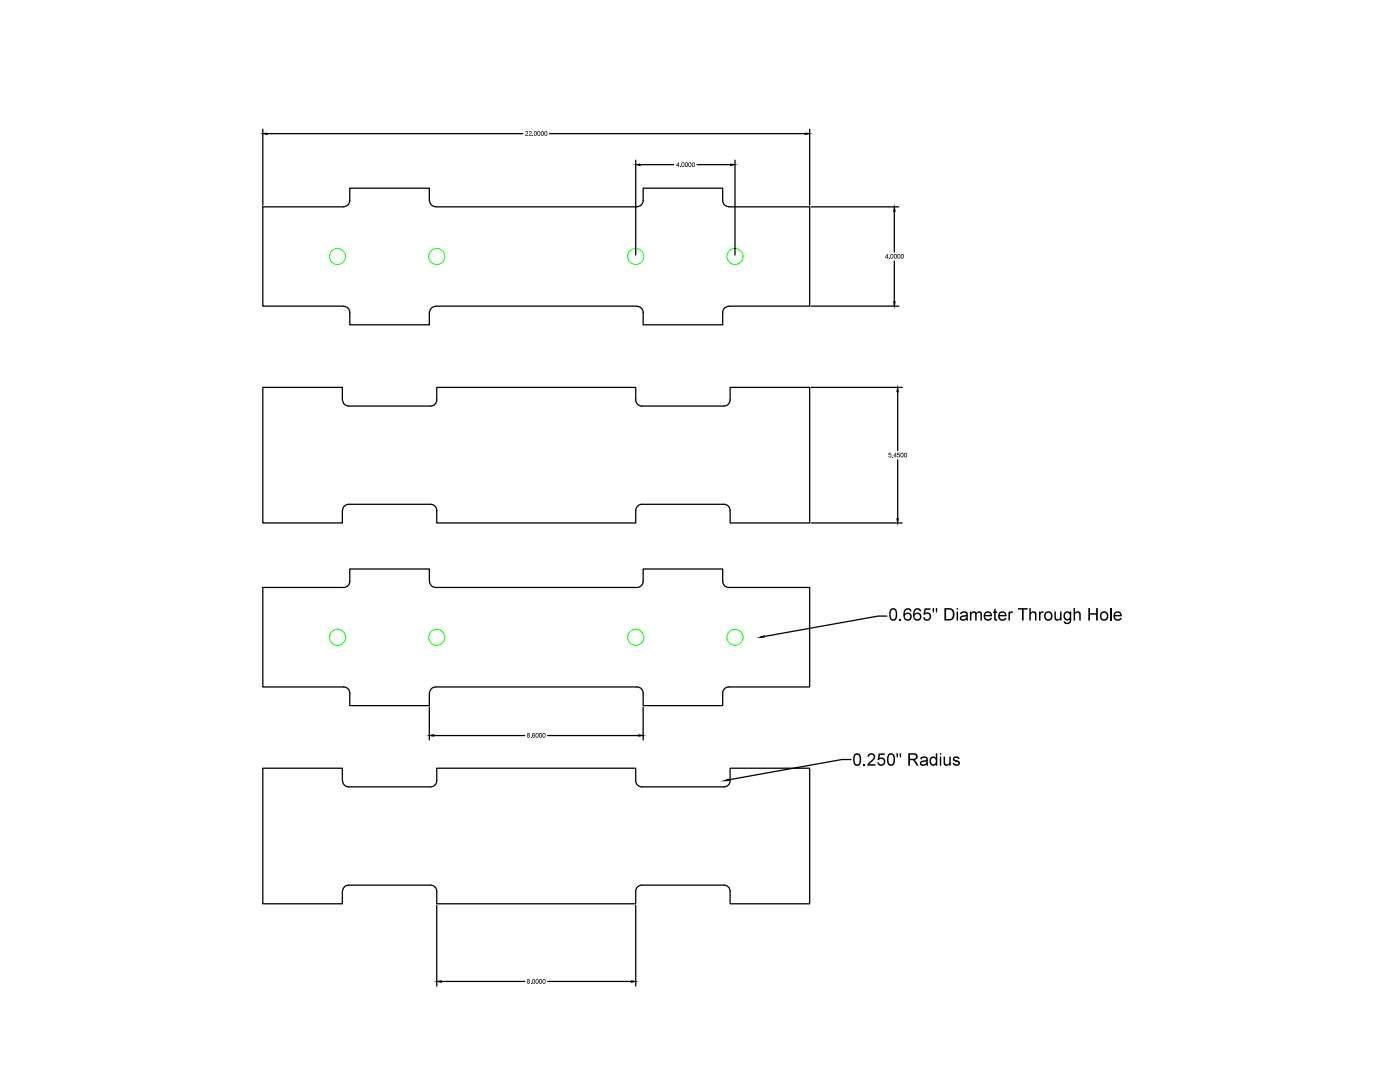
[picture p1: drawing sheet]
<svg xmlns="http://www.w3.org/2000/svg" width="279mm" height="216mm" viewBox="0 0 279 216" stroke-linecap="round" stroke-linejoin="round" font-family="sans-serif">
<g fill="none" stroke="#0f0" stroke-width=".2">
<circle cx="67.4" cy="51.2" r="1.61"/>
<circle cx="87.2" cy="51.2" r="1.61"/>
<circle cx="126.9" cy="51.2" r="1.61"/>
<circle cx="146.7" cy="51.2" r="1.61"/>
<circle cx="67.4" cy="127.2" r="1.61"/>
<circle cx="87.2" cy="127.2" r="1.61"/>
<circle cx="126.9" cy="127.2" r="1.61"/>
<circle cx="146.7" cy="127.2" r="1.61"/>
</g>
<g fill="none" stroke="#000" stroke-width=".25">
<path d="M52.5 25.8v15.1M53.3 26.7h51.1M109.7 26.7h51M126.9 32v18.9M127.8 32.9h6.7M139.1 32.9h6.7M146.7 32v18.9M161.6 25.8v15.1M68.6 41.3h-16.1v19.8h16.1M85.7 40v-2.5h-15.9v2.5a1.23 1.23 0 0 1-1.2 1.2M85.7 40a1.23 1.23 0 0 0 1.3 1.2M87 41.3h40.1"/>
<path d="M127.1 41.2a1.23 1.23 0 0 0 1.3-1.2v-2.5h15.8v2.5a1.23 1.23 0 0 0 1.3 1.2M145.5 41.3h16.1v19.8h-16.1M161.9 41.3h17.5M178.5 42.2v8.1M178.5 52.1v8.1M68.3 79.8v-2.5h-15.8v27.1h15.8v-2.5M68.4 79.8a1.23 1.23 0 0 0 1.2 1.2h16.3a1.23 1.23 0 0 0 1.3-1.2v-2.5h39.7v2.5a1.23 1.23 0 0 0 1.2 1.2h16.4a1.23 1.23 0 0 0 1.2-1.2v-2.5h15.9v27.1h-15.9v-2.5a1.23 1.23 0 0 0-1.2-1.3h-16.4a1.23 1.23 0 0 0-1.2 1.3v2.5h-39.7v-2.5a1.23 1.23 0 0 0-1.3-1.3h-16.3a1.23 1.23 0 0 0-1.2 1.3M68.6 61.1a1.23 1.23 0 0 1 1.2 1.3v2.4h15.9v-2.4M87 61.1a1.23 1.23 0 0 0-1.3 1.3M87 61.1h40.1M127.1 61.1a1.23 1.23 0 0 1 1.3 1.3v2.4h15.8v-2.4a1.23 1.23 0 0 1 1.3-1.3M161.9 61.1h17.5"/>
<path d="M161.9 77.3h18.1M179.2 78.2v11.7M179.2 91.7v11.8M85.7 116v-2.5h-15.9v2.5a1.23 1.23 0 0 1-1.2 1.2h-16.1v19.9h16.1a1.23 1.23 0 0 1 1.2 1.2v2.5h15.9v-2.5M85.7 116a1.23 1.23 0 0 0 1.3 1.2h40.1a1.23 1.23 0 0 0 1.3-1.2v-2.5h15.8v2.5a1.23 1.23 0 0 0 1.3 1.2h16.1v19.9h-16.1a1.23 1.23 0 0 0-1.3 1.2v2.5h-15.8v-2.5a1.23 1.23 0 0 0-1.3-1.2h-40.1a1.23 1.23 0 0 0-1.3 1.2M161.9 104.4h18.1M177 122.9h-1.8l-22.7 4.1M68.3 155.8v-2.5h-15.8v27h15.8v-2.5M68.4 155.8a1.23 1.23 0 0 0 1.2 1.2h16.3a1.23 1.23 0 0 0 1.3-1.2v-2.5h39.7v2.5a1.23 1.23 0 0 0 1.2 1.2h16.4a1.23 1.23 0 0 0 1.2-1.2v-2.5h15.9v27h-15.9v-2.5a1.23 1.23 0 0 0-1.2-1.2h-16.4a1.23 1.23 0 0 0-1.2 1.2v2.5h-39.7v-2.5a1.23 1.23 0 0 0-1.3-1.2h-16.3a1.23 1.23 0 0 0-1.2 1.2M85.7 141.1v6.6M86.6 146.8h18.1M109.3 146.8h18.2"/>
<path d="M128.4 141.1v6.6M169.8 151.6h-1.8l-22.7 4M87.2 180.6v16.2M88.1 195.8h16.6M109.3 195.8h16.7M126.9 180.6v16.2"/>
</g>
<g fill="#000" stroke="#000" stroke-width=".2">
<path d="M52.5 26.7l.8-.2v.3zM126.9 32.9l.9-.2v.3zM145.8 32.7l.9 .2-.9 .1zM160.7 26.5l.9 .2-.9 .1zM178.5 41.3l.1 .9h-.2zM178.4 60.2h.2l-.1 .9zM179.2 77.3l.1 .9h-.3zM179 103.5h.3l-.1 .9zM151.6 127.2l.9-.3 .1 .2zM85.7 146.8l.9-.2v.3zM127.5 146.6l.9 .2-.9 .1zM144.5 155.8l.8-.3 .1 .2z"/>
<path d="M87.2 195.8l.9-.1v.3zM126 195.7l.9 .1-.9 .2z"/>
</g>
<g fill="#000">
<path d="M104.9 26.2a.34 .34 0 0 1 .5 .2 .34 .34 0 0 1-.3 .5l-.1 .1h.4v.1h-.6l.4-.5a.17 .17 0 0 0 0-.3 .17 .17 0 0 0-.3 .1h-.1zM105.6 26.2a.34 .34 0 0 1 .5 .2 .34 .34 0 0 1-.3 .5l-.1 .1h.4v.1h-.6l.4-.5a.17 .17 0 0 0 0-.3 .17 .17 0 0 0-.3 .1h-.1zM106.3 27l.1 .1zM135.7 33.2l.2 .1zM177.4 51.5l.2 .1zM177.4 90.3h.5v.2h-.4l-.1 .2a.31 .31 0 0 1 .5 .1 .31 .31 0 0 1-.2 .5 .31 .31 0 0 1-.4-.3h.1a.2 .2 0 0 0 .3 .1 .2 .2 0 0 0 .1-.3 .2 .2 0 0 0-.3 0h-.2zM178.1 91.1l.1 .2zM179.1 90.3h.5v.2h-.4l-.1 .2a.31 .31 0 0 1 .5 .1 .31 .31 0 0 1-.2 .5 .31 .31 0 0 1-.4-.3h.1a.2 .2 0 0 0 .3 .1 .2 .2 0 0 0 .1-.3 .2 .2 0 0 0-.3 0h-.2zM179.5 123.5h.3v.3h-.3zM184.5 121.4h1.2v.3h-.9l-.2 .7a.8 .8 0 0 1 1.2 .4 .8 .8 0 0 1-.6 1 .8 .8 0 0 1-1-.6h.3a.53 .53 0 0 0 .8 .2 .53 .53 0 0 0 .1-.8 .53 .53 0 0 0-.8 .1l-.3-.1zM193.6 122h.3v.3a.55 .55 0 0 1 .5-.3 .55 .55 0 0 1 .5 .3 .57 .57 0 0 1 .6-.3 .57 .57 0 0 1 .5 .6v1.2h-.3v-1.1a.37 .37 0 0 0-.3-.5 .37 .37 0 0 0-.5 .4v1.2h-.3v-1.1a.41 .41 0 0 0-.5-.4 .41 .41 0 0 0-.2 .6v.9h-.3zM198.4 121.6l.3-.2v.6h.3v.3h-.3v1l.1 .3h.2v.2a.44 .44 0 0 1-.5 0 .44 .44 0 0 1-.1-.5v-1h-.2v-.3h.2z"/>
<path d="M201.3 122h.2v.3l.2-.3h.3l.2 .1-.1 .2a.38 .38 0 0 0-.5 .1 .38 .38 0 0 0 0 .5v.9h-.3zM203.2 121.3h1.9v.3h-.8v2.2h-.3v-2.2h-.8zM205.4 121.3h.3v1a.62 .62 0 0 1 .8-.3 .62 .62 0 0 1 .4 .7v1.1h-.3v-1.1a.43 .43 0 0 0-.6-.4 .43 .43 0 0 0-.3 .6v.9h-.3zM207.4 122h.2v.3l.2-.3h.3l.2 .1-.1 .2a.38 .38 0 0 0-.5 .1 .38 .38 0 0 0 0 .5v.9h-.3zM210.4 122h.3v1a.45 .45 0 0 0 .5 .6 .45 .45 0 0 0 .4-.6v-1h.3v1.8h-.3v-.3a.6 .6 0 0 1-.8 .3 .6 .6 0 0 1-.4-.7zM214.3 121.3h.2v1a.62 .62 0 0 1 .8-.3 .62 .62 0 0 1 .4 .7v1.1h-.3v-1.1a.43 .43 0 0 0-.5-.4 .43 .43 0 0 0-.4 .6v.9h-.2zM217.2 121.3h.3v1.1h1.3v-1.1h.3v2.5h-.3v-1.2h-1.3v1.2h-.3zM105.9 147.1l.2 .1zM172.3 152.5h.3v.3h-.3zM173.4 150.5a.82 .82 0 0 1 1.2 .2 .82 .82 0 0 1-.4 1.2l-.7 .6h1.2v.3h-1.6l.3-.7a1.59 1.59 0 0 0 .9-1.3l-.4-.2-.4 .1-.1 .3h-.3zM175.4 150.3h1.2v.3h-1l-.1 .7a.8 .8 0 0 1 1.1 .4 .8 .8 0 0 1-.5 1.1 .8 .8 0 0 1-1-.7h.3a.53 .53 0 0 0 .8 .3 .53 .53 0 0 0 .1-.9 .53 .53 0 0 0-.9 .1h-.3zM188.3 151h.3v1a.45 .45 0 0 0 .4 .5 .45 .45 0 0 0 .4-.6v-.9h.3v1.8h-.3v-.3a.6 .6 0 0 1-.7 .3 .6 .6 0 0 1-.4-.7z"/>
<path d="M190.3 151.1a.75 .75 0 0 1 1.2 .3l-.3 .1a.34 .34 0 0 0-.4-.3 .34 .34 0 0 0-.3 .4h.2a.68 .68 0 0 1 .7 .2 .68 .68 0 0 1 .1 .7 .78 .78 0 0 1-.8 .3 .78 .78 0 0 1-.6-.6h.3a.39 .39 0 0 0 .4 .4 .39 .39 0 0 0 .4-.5h-.1a.69 .69 0 0 1-.9-.9zM105.9 196.2l.2 .1z"/>
<path d="M106.6 26.3a.41 .41 0 0 1 .6 .3 .41 .41 0 0 1-.6 .4zM106.7 26.4l.1 .6a.3 .3 0 0 0 .2-.4 .3 .3 0 0 0-.3-.2z"/>
<path d="M107.3 26.3a.41 .41 0 0 1 .6 .3 .41 .41 0 0 1-.6 .4zM107.4 26.4l.1 .6a.3 .3 0 0 0 .2-.4 .3 .3 0 0 0-.3-.2z"/>
<path d="M108 26.3a.41 .41 0 0 1 .6 .3 .41 .41 0 0 1-.6 .4zM108.1 26.4l.1 .6a.3 .3 0 0 0 .2-.4 .3 .3 0 0 0-.3-.2z"/>
<path d="M108.7 26.3a.41 .41 0 0 1 .6 .3 .41 .41 0 0 1-.6 .4zM108.8 26.4l.1 .6a.3 .3 0 0 0 .2-.4 .3 .3 0 0 0-.3-.2z"/>
<path d="M135.4 32.4l.2 .6-.1 .3h-.1v-.2h-.4zM135.4 32.6l-.3 .4h.3z"/>
<path d="M136.1 32.5a.41 .41 0 0 1 .5 .4 .41 .41 0 0 1-.5 .3zM136.2 32.6v.6a.3 .3 0 0 0 .3-.4 .3 .3 0 0 0-.3-.2z"/>
<path d="M136.8 32.5a.41 .41 0 0 1 .5 .4 .41 .41 0 0 1-.5 .3zM136.8 32.6l.1 .6a.3 .3 0 0 0 .3-.4 .3 .3 0 0 0-.4-.2z"/>
<path d="M137.5 32.5a.41 .41 0 0 1 .5 .4 .41 .41 0 0 1-.5 .3zM137.5 32.6l.1 .6a.3 .3 0 0 0 .3-.4 .3 .3 0 0 0-.4-.2z"/>
<path d="M138.1 32.5a.41 .41 0 0 1 .6 .4 .41 .41 0 0 1-.5 .3zM138.2 32.6l.1 .6a.3 .3 0 0 0 .3-.4 .3 .3 0 0 0-.4-.2z"/>
<path d="M177.1 50.7l.2 .6-.1 .3h-.1v-.2h-.4zM177.1 50.9l-.3 .4h.3z"/>
<path d="M177.8 50.8a.41 .41 0 0 1 .5 .3 .41 .41 0 0 1-.5 .4zM177.9 50.9v.6a.3 .3 0 0 0 .3-.4 .3 .3 0 0 0-.3-.2z"/>
<path d="M178.5 50.8a.41 .41 0 0 1 .5 .3 .41 .41 0 0 1-.5 .4zM178.5 50.9l.1 .6a.3 .3 0 0 0 .3-.4 .3 .3 0 0 0-.4-.2z"/>
<path d="M179.2 50.8a.41 .41 0 0 1 .5 .3 .41 .41 0 0 1-.5 .4zM179.2 50.9l.1 .6a.3 .3 0 0 0 .3-.4 .3 .3 0 0 0-.4-.2z"/>
<path d="M179.8 50.8a.41 .41 0 0 1 .6 .3 .41 .41 0 0 1-.5 .4zM179.9 50.9l.1 .6a.3 .3 0 0 0 .3-.4 .3 .3 0 0 0-.4-.2z"/>
<path d="M178.8 90.3l.1 .6-.1 .4h-.1v-.2h-.4zM178.7 90.6l-.3 .3h.3z"/>
<path d="M179.8 90.4a.41 .41 0 0 1 .6 .4 .41 .41 0 0 1-.6 .4zM179.9 90.5v.6a.3 .3 0 0 0 .3-.3 .3 .3 0 0 0-.3-.3z"/>
<path d="M180.5 90.4a.41 .41 0 0 1 .6 .4 .41 .41 0 0 1-.6 .4zM180.6 90.5v.6a.3 .3 0 0 0 .3-.3 .3 .3 0 0 0-.3-.3z"/>
<path d="M177.7 121.6a.81 .81 0 0 1 1-.1 .81 .81 0 0 1 .4 .9 1.08 1.08 0 0 1-.8 1.5 1.11 1.11 0 0 1-.8-1.6zM177.9 121.8l-.1 1.2a.5 .5 0 0 0 .5 .6 .5 .5 0 0 0 .4-.6l-.1-1.2-.3-.2z"/>
<path d="M180.6 121.6a.77 .77 0 0 1 .7-.3 .77 .77 0 0 1 .6 .7h-.3a.54 .54 0 0 0-.6-.3 .54 .54 0 0 0-.4 .6v.3a.81 .81 0 0 1 1.2 0 .81 .81 0 0 1-.3 1.2 .81 .81 0 0 1-1.1-.4l-.1-1.1zM180.6 123a.55 .55 0 0 0 1.1 0 .55 .55 0 0 0-1.1 0z"/>
<path d="M182.5 121.6a.77 .77 0 0 1 .8-.3 .77 .77 0 0 1 .6 .7h-.3a.54 .54 0 0 0-.7-.3 .54 .54 0 0 0-.4 .6v.3a.81 .81 0 0 1 1.2 0 .81 .81 0 0 1-.2 1.2 .81 .81 0 0 1-1.2-.4l-.1-1.1zM182.5 123a.55 .55 0 0 0 1.1 0 .55 .55 0 0 0-1.1 0z"/>
<path d="M186.1 121.3h.3v.9h-.2zM186.8 121.3h.2v.9h-.2z"/>
<path d="M188.5 121.3h.8a1.3 1.3 0 0 1 1.2 .9 1.3 1.3 0 0 1-.5 1.5l-.4 .1h-1.1zM188.8 121.6v1.9h.5a.95 .95 0 0 0 .9-.9 .95 .95 0 0 0-.9-1z"/>
<path d="M190.9 121.3h.3v.3h-.3zM190.9 122h.3v1.8h-.3z"/>
<path d="M191.7 122.2a.83 .83 0 0 1 1.1-.2 .83 .83 0 0 1 .3 1l.1 .8h-.3v-.2a.68 .68 0 0 1-.9 .3 .68 .68 0 0 1-.4-.8l.4-.3 .8-.1a.5 .5 0 0 0-.4-.5 .5 .5 0 0 0-.5 .4l-.3-.1zM191.9 123.2v.1a.53 .53 0 0 0 .6 .2 .53 .53 0 0 0 .4-.5z"/>
<path d="M196.5 122.2a.85 .85 0 0 1 1-.1 .85 .85 0 0 1 .5 .9h-1.4a.58 .58 0 0 0 .4 .6 .58 .58 0 0 0 .7-.3h.3a.93 .93 0 0 1-1.4 .4 .93 .93 0 0 1-.1-1.5zM196.8 122.4l-.2 .3h1.1l-.4-.4z"/>
<path d="M199.4 122.2a.85 .85 0 0 1 1-.1 .85 .85 0 0 1 .5 .9h-1.4a.58 .58 0 0 0 .4 .6 .58 .58 0 0 0 .7-.3h.3a.93 .93 0 0 1-1.4 .4 .93 .93 0 0 1-.1-1.5zM199.7 122.4l-.2 .3h1.1l-.4-.4z"/>
<path d="M208.6 122.2a.9 .9 0 0 1 1.3 .1 .9 .9 0 0 1-.2 1.3 .9 .9 0 0 1-1.2-.2l-.1-.8zM208.8 122.4a.61 .61 0 0 0 0 1 .61 .61 0 0 0 .9-.1 .61 .61 0 0 0-.1-.8 .61 .61 0 0 0-.8-.1z"/>
<path d="M212.4 122.2l.4-.2h.4l.3 .2v-.2h.3v1.6a.78 .78 0 0 1-.6 .9 .78 .78 0 0 1-.9-.5h.3a.5 .5 0 0 0 .6 .2 .5 .5 0 0 0 .3-.6 .84 .84 0 0 1-1.1-.1 .84 .84 0 0 1-.1-1.1zM212.7 122.4a.57 .57 0 0 0-.1 .9 .57 .57 0 0 0 .8 0 .57 .57 0 0 0 0-.8 .57 .57 0 0 0-.7-.1z"/>
<path d="M219.8 122.2a.9 .9 0 0 1 1.3 .1 .9 .9 0 0 1-.2 1.3 .9 .9 0 0 1-1.3-.2l-.1-.8zM220 122.4a.61 .61 0 0 0-.1 1 .61 .61 0 0 0 .9-.1 .61 .61 0 0 0 0-.8 .61 .61 0 0 0-.8-.1z"/>
<path d="M222.4 122.2a.85 .85 0 0 1 1-.1 .85 .85 0 0 1 .5 .9h-1.4a.58 .58 0 0 0 .4 .6 .58 .58 0 0 0 .7-.3h.3a.93 .93 0 0 1-1.4 .4 .93 .93 0 0 1-.1-1.5zM222.7 122.4l-.2 .3h1.1l-.4-.4z"/>
<path d="M105.3 146.3a.24 .24 0 0 1 .3 0 .24 .24 0 0 1 0 .4 .28 .28 0 0 1 .1 .4 .28 .28 0 0 1-.5 0 .28 .28 0 0 1 .1-.4l-.1-.2zM105.3 146.5a.15 .15 0 0 0 .3 0 .15 .15 0 0 0-.3 0zM105.3 146.9a.18 .18 0 0 0 .3 0 .18 .18 0 0 0-.3 0z"/>
<path d="M106.3 146.4l.3-.1 .2 .2-.2-.1a.22 .22 0 0 0-.2 .1 .22 .22 0 0 0-.1 .2 .3 .3 0 0 1 .5 .1 .3 .3 0 0 1-.2 .4 .3 .3 0 0 1-.4-.2zM106.3 146.9a.2 .2 0 0 0 .4 0 .2 .2 0 0 0-.4 0z"/>
<path d="M107 146.4a.41 .41 0 0 1 .5 .3 .41 .41 0 0 1-.5 .4zM107 146.5l.1 .6a.3 .3 0 0 0 .3-.4 .3 .3 0 0 0-.4-.2z"/>
<path d="M107.6 146.4a.41 .41 0 0 1 .6 .3 .41 .41 0 0 1-.5 .4zM107.7 146.5l.1 .6a.3 .3 0 0 0 .3-.4 .3 .3 0 0 0-.4-.2z"/>
<path d="M108.3 146.4a.41 .41 0 0 1 .6 .3 .41 .41 0 0 1-.5 .4zM108.4 146.5l.1 .6a.3 .3 0 0 0 .3-.4 .3 .3 0 0 0-.4-.2z"/>
<path d="M170.5 150.5a.81 .81 0 0 1 1-.1 .81 .81 0 0 1 .4 .9 1.08 1.08 0 0 1-.8 1.5 1.11 1.11 0 0 1-.8-1.5zM170.7 150.8l-.1 1.1a.5 .5 0 0 0 .5 .6 .5 .5 0 0 0 .4-.6l-.1-1.1-.3-.2z"/>
<path d="M177.3 150.5a.81 .81 0 0 1 .9-.1 .81 .81 0 0 1 .4 .9 1.08 1.08 0 0 1-.8 1.5 1.11 1.11 0 0 1-.8-1.5zM177.5 150.8l-.2 1.1a.5 .5 0 0 0 .5 .6 .5 .5 0 0 0 .5-.6l-.1-1.1-.4-.2z"/>
<path d="M178.9 150.3h.3l-.1 .9h-.1zM179.5 150.3h.3v.9h-.2z"/>
<path d="M181.3 150.3h1a.68 .68 0 0 1 .8 .6 .68 .68 0 0 1-.6 .7l.8 1.2h-.3l-.4-.5a.81 .81 0 0 0-1-.6v1.1h-.3zM181.6 150.6v.8h.7a.41 .41 0 0 0 .5-.4 .41 .41 0 0 0-.5-.4z"/>
<path d="M183.7 151.2a.83 .83 0 0 1 1.1-.2 .83 .83 0 0 1 .4 1v.8h-.2l-.1-.2a.68 .68 0 0 1-.9 .2 .68 .68 0 0 1-.4-.7l.4-.3 .9-.2a.5 .5 0 0 0-.5-.4 .5 .5 0 0 0-.5 .3h-.3zM183.9 152.2a.53 .53 0 0 0 .6 .3 .53 .53 0 0 0 .4-.6z"/>
<path d="M185.7 151.1l.6-.2 .5 .3v-.9h.3v2.5h-.3v-.3a.79 .79 0 0 1-1.1 .1 .79 .79 0 0 1-.2-1.1zM185.9 151.4a.61 .61 0 0 0-.1 .8 .61 .61 0 0 0 .8 .2 .61 .61 0 0 0 .1-.8 .61 .61 0 0 0-.8-.2z"/>
<path d="M187.6 150.3h.3v.3h-.3zM187.6 151h.3v1.8h-.3z"/>
<path d="M105.3 195.4a.24 .24 0 0 1 .3 0 .24 .24 0 0 1 0 .4 .28 .28 0 0 1 .1 .4 .28 .28 0 0 1-.5 0 .28 .28 0 0 1 .1-.4l-.1-.1zM105.3 195.6a.15 .15 0 0 0 .3 0 .15 .15 0 0 0-.3 0zM105.3 196a.18 .18 0 0 0 .3 0 .18 .18 0 0 0-.3 0z"/>
<path d="M106.3 195.5a.41 .41 0 0 1 .5 .3 .41 .41 0 0 1-.5 .4zM106.3 195.6l.1 .6a.3 .3 0 0 0 .3-.4 .3 .3 0 0 0-.4-.2z"/>
<path d="M107 195.5a.41 .41 0 0 1 .5 .3 .41 .41 0 0 1-.5 .4zM107 195.6l.1 .6a.3 .3 0 0 0 .3-.4 .3 .3 0 0 0-.4-.2z"/>
<path d="M107.6 195.5a.41 .41 0 0 1 .6 .3 .41 .41 0 0 1-.5 .4zM107.7 195.6l.1 .6a.3 .3 0 0 0 .3-.4 .3 .3 0 0 0-.4-.2z"/>
<path d="M108.3 195.5a.41 .41 0 0 1 .6 .3 .41 .41 0 0 1-.5 .4zM108.4 195.6l.1 .6a.3 .3 0 0 0 .3-.4 .3 .3 0 0 0-.4-.2z"/>
</g>
<path d="M221.7 121.3v2.5" fill="none" stroke="#000" stroke-width=".29"/>
</svg>
